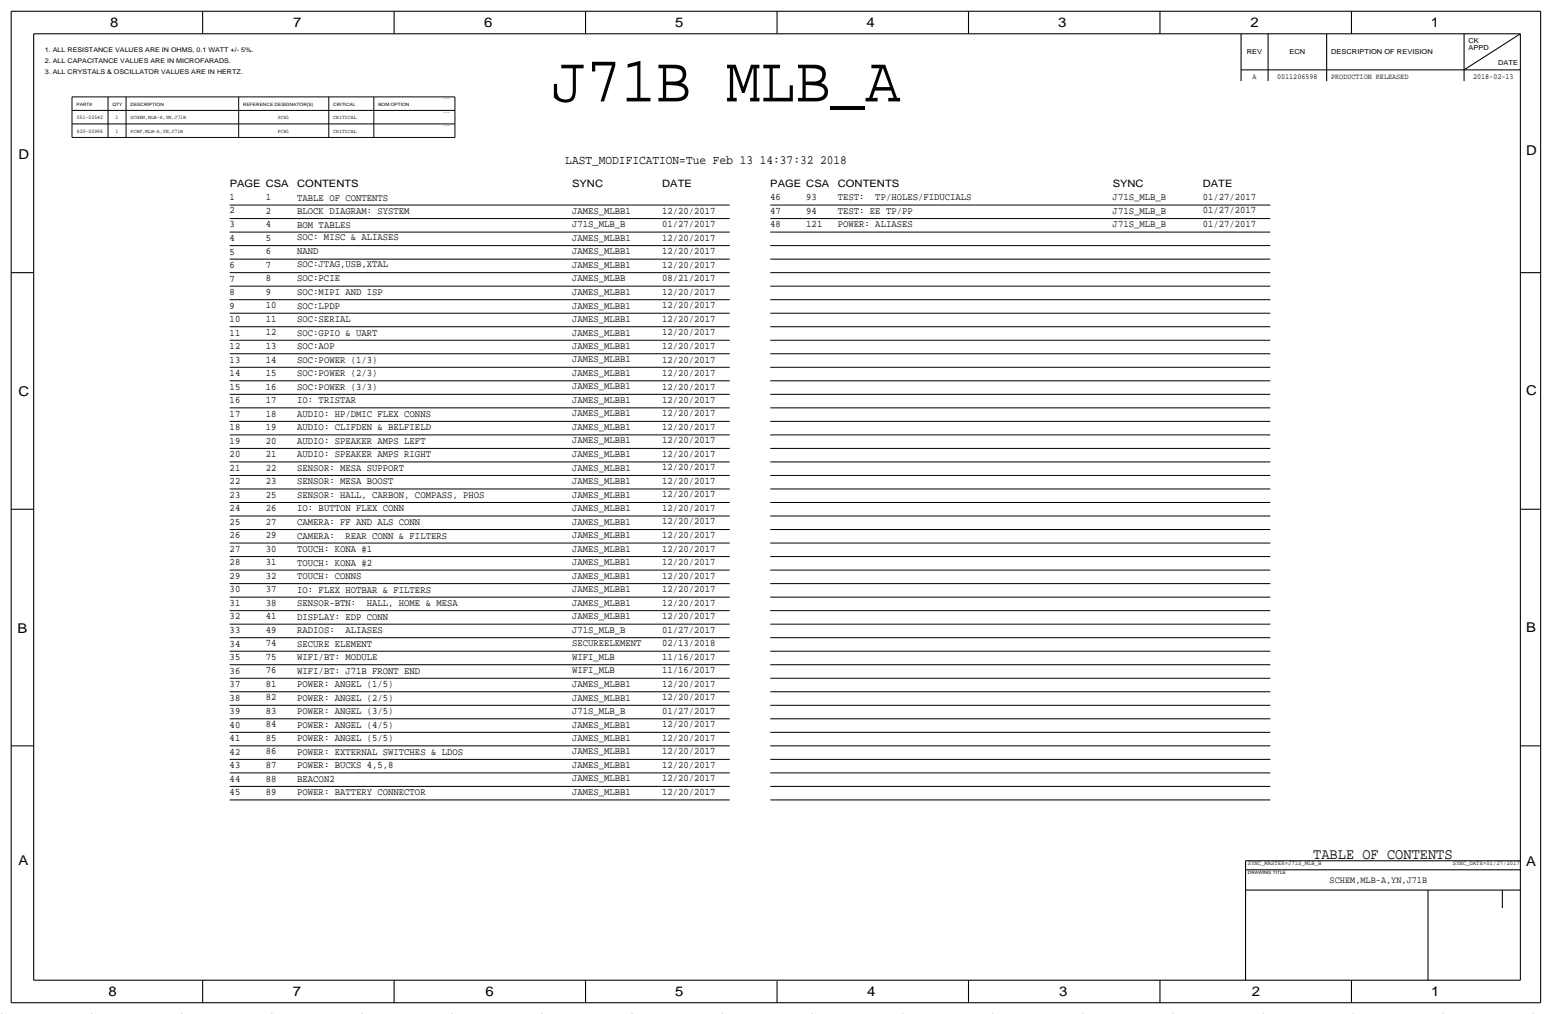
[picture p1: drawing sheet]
<svg xmlns="http://www.w3.org/2000/svg" width="875mm" height="572mm" viewBox="0 0 875 572" stroke-linecap="round" stroke-linejoin="round" font-family="sans-serif">
<defs><g id="words">
<text font-size="36.8" x="311" y="57">J71B MLB_A</text>
<text font-size="8.6" x="740" y="484">TABLE OF CONTENTS</text>
<g font-size="7.6">
<text x="62" y="15">8</text>
<text x="165" y="15">7</text>
<text x="273" y="15">6</text>
<text x="381" y="15">5</text>
<text x="489" y="15">4</text>
<text x="597" y="15">3</text>
<text x="705" y="15">2</text>
<text x="807" y="15">1</text>
<text x="10" y="89">D</text>
<text x="860" y="87">D</text>
<text x="10" y="223">C</text>
<text x="860" y="223">C</text>
<text x="10" y="357">B</text>
<text x="860" y="356">B</text>
<text x="10" y="487">A</text>
<text x="860" y="488">A</text>
<text x="61" y="562">8</text>
<text x="165" y="562">7</text>
<text x="274" y="562">6</text>
<text x="381" y="562">5</text>
<text x="489" y="562">4</text>
<text x="597" y="562">3</text>
<text x="706" y="562">2</text>
<text x="807" y="562">1</text>
</g>
<text font-size="7.1" x="319" y="93">LAST_MODIFICATION=Tue Feb 13 14:37:32 2018</text>
<g font-size="5.7">
<text x="129" y="105">PAGE CSA</text>
<text x="168" y="105">CONTENTS</text>
<text x="323" y="105">SYNC</text>
<text x="373" y="105">DATE</text>
<text x="434" y="105">PAGE CSA</text>
<text x="472" y="105">CONTENTS</text>
<text x="627" y="105">SYNC</text>
<text x="678" y="105">DATE</text>
</g>
<g font-size="5.6">
<text x="129" y="113">1</text>
<text x="150" y="113">1</text>
<text x="168" y="113">TABLE OF CONTENTS</text>
<text x="434" y="113">46</text>
<text x="455" y="113">93</text>
<text x="472" y="113">TEST:</text>
<text x="494" y="113">TP/HOLES/FIDUCIALS</text>
<text x="627" y="113">J71S_MLB_B</text>
<text x="678" y="113">01/27/2017</text>
<text x="129" y="120">2</text>
<text x="150" y="121">2</text>
<text x="168" y="121">BLOCK DIAGRAM: SYSTEM</text>
<text x="323" y="120">JAMES_MLBB1</text>
<text x="373" y="120">12/20/2017</text>
<text x="434" y="121">47</text>
<text x="455" y="120">94</text>
<text x="472" y="121">TEST: EE TP/PP</text>
<text x="627" y="120">J71S_MLB_B</text>
<text x="678" y="120">01/27/2017</text>
<text x="129" y="128">3</text>
<text x="150" y="128">4</text>
<text x="168" y="128">BOM TABLES</text>
<text x="323" y="128">J71S_MLB_B</text>
<text x="373" y="128">01/27/2017</text>
<text x="434" y="128">48</text>
<text x="455" y="128">121</text>
<text x="472" y="128">POWER: ALIASES</text>
<text x="627" y="128">J71S_MLB_B</text>
<text x="678" y="128">01/27/2017</text>
<text x="129" y="136">4</text>
<text x="150" y="136">5</text>
<text x="168" y="136">SOC: MISC &amp; ALIASES</text>
<text x="323" y="136">JAMES_MLBB1</text>
<text x="373" y="136">12/20/2017</text>
<text x="129" y="143">5</text>
<text x="150" y="143">6</text>
<text x="168" y="143">NAND</text>
<text x="323" y="143">JAMES_MLBB1</text>
<text x="373" y="143">12/20/2017</text>
<text x="129" y="151">6</text>
<text x="150" y="151">7</text>
<text x="168" y="151">SOC:JTAG,USB,XTAL</text>
<text x="323" y="151">JAMES_MLBB1</text>
<text x="373" y="151">12/20/2017</text>
<text x="129" y="159">7</text>
<text x="150" y="159">8</text>
<text x="168" y="158">SOC:PCIE</text>
<text x="323" y="159">JAMES_MLBB</text>
<text x="373" y="158">08/21/2017</text>
<text x="129" y="166">8</text>
<text x="150" y="166">9</text>
<text x="168" y="166">SOC:MIPI AND ISP</text>
<text x="323" y="166">JAMES_MLBB1</text>
<text x="373" y="166">12/20/2017</text>
<text x="129" y="174">9</text>
<text x="150" y="174">10</text>
<text x="168" y="174">SOC:LPDP</text>
<text x="323" y="174">JAMES_MLBB1</text>
<text x="373" y="174">12/20/2017</text>
<text x="129" y="182">10</text>
<text x="150" y="181">11</text>
<text x="168" y="181">SOC:SERIAL</text>
<text x="323" y="181">JAMES_MLBB1</text>
<text x="373" y="181">12/20/2017</text>
<text x="129" y="189">11</text>
<text x="150" y="189">12</text>
<text x="168" y="189">SOC:GPIO &amp; UART</text>
<text x="323" y="189">JAMES_MLBB1</text>
<text x="373" y="189">12/20/2017</text>
<text x="129" y="197">12</text>
<text x="150" y="197">13</text>
<text x="168" y="196">SOC:AOP</text>
<text x="323" y="197">JAMES_MLBB1</text>
<text x="373" y="197">12/20/2017</text>
<text x="129" y="204">13</text>
<text x="150" y="204">14</text>
<text x="168" y="204">SOC:POWER (1/3)</text>
<text x="323" y="204">JAMES_MLBB1</text>
<text x="373" y="204">12/20/2017</text>
<text x="129" y="212">14</text>
<text x="150" y="212">15</text>
<text x="168" y="212">SOC:POWER (2/3)</text>
<text x="323" y="212">JAMES_MLBB1</text>
<text x="373" y="212">12/20/2017</text>
<text x="129" y="220">15</text>
<text x="150" y="220">16</text>
<text x="168" y="220">SOC:POWER (3/3)</text>
<text x="323" y="219">JAMES_MLBB1</text>
<text x="373" y="220">12/20/2017</text>
<text x="129" y="227">16</text>
<text x="150" y="227">17</text>
<text x="168" y="227">IO: TRISTAR</text>
<text x="323" y="227">JAMES_MLBB1</text>
<text x="373" y="227">12/20/2017</text>
<text x="129" y="235">17</text>
<text x="150" y="235">18</text>
<text x="168" y="235">AUDIO: HP/DMIC FLEX CONNS</text>
<text x="323" y="235">JAMES_MLBB1</text>
<text x="373" y="235">12/20/2017</text>
<text x="129" y="242">18</text>
<text x="150" y="242">19</text>
<text x="168" y="243">AUDIO: CLIFDEN &amp; BELFIELD</text>
<text x="323" y="242">JAMES_MLBB1</text>
<text x="373" y="242">12/20/2017</text>
<text x="129" y="250">19</text>
<text x="150" y="250">20</text>
<text x="168" y="250">AUDIO: SPEAKER AMPS LEFT</text>
<text x="323" y="250">JAMES_MLBB1</text>
<text x="373" y="250">12/20/2017</text>
<text x="129" y="258">20</text>
<text x="150" y="258">21</text>
<text x="168" y="258">AUDIO: SPEAKER AMPS RIGHT</text>
<text x="323" y="258">JAMES_MLBB1</text>
<text x="373" y="258">12/20/2017</text>
<text x="129" y="265">21</text>
<text x="150" y="265">22</text>
<text x="168" y="265">SENSOR: MESA SUPPORT</text>
<text x="323" y="265">JAMES_MLBB1</text>
<text x="373" y="265">12/20/2017</text>
<text x="129" y="273">22</text>
<text x="150" y="273">23</text>
<text x="168" y="273">SENSOR: MESA BOOST</text>
<text x="323" y="273">JAMES_MLBB1</text>
<text x="373" y="273">12/20/2017</text>
<text x="129" y="281">23</text>
<text x="150" y="280">25</text>
<text x="168" y="281">SENSOR: HALL, CARBON, COMPASS, PHOS</text>
<text x="323" y="280">JAMES_MLBB1</text>
<text x="373" y="280">12/20/2017</text>
<text x="373" y="288">12/20/2017</text>
<text x="129" y="288">24</text>
<text x="150" y="288">26</text>
<text x="168" y="288">IO: BUTTON FLEX CONN</text>
<text x="323" y="288">JAMES_MLBB1</text>
<text x="129" y="296">25</text>
<text x="150" y="296">27</text>
<text x="168" y="296">CAMERA: FF AND ALS CONN</text>
<text x="323" y="296">JAMES_MLBB1</text>
<text x="373" y="296">12/20/2017</text>
<text x="129" y="303">26</text>
<text x="150" y="303">29</text>
<text x="168" y="304">CAMERA:</text>
<text x="195" y="304">REAR CONN &amp; FILTERS</text>
<text x="323" y="303">JAMES_MLBB1</text>
<text x="373" y="303">12/20/2017</text>
<text x="129" y="311">27</text>
<text x="150" y="311">30</text>
<text x="168" y="311">TOUCH: KONA #1</text>
<text x="323" y="311">JAMES_MLBB1</text>
<text x="373" y="311">12/20/2017</text>
<text x="129" y="319">28</text>
<text x="150" y="319">31</text>
<text x="168" y="319">TOUCH: KONA #2</text>
<text x="323" y="319">JAMES_MLBB1</text>
<text x="373" y="318">12/20/2017</text>
<text x="129" y="326">29</text>
<text x="150" y="326">32</text>
<text x="168" y="326">TOUCH: CONNS</text>
<text x="323" y="326">JAMES_MLBB1</text>
<text x="373" y="326">12/20/2017</text>
<text x="129" y="334">30</text>
<text x="150" y="334">37</text>
<text x="168" y="334">IO: FLEX HOTBAR &amp; FILTERS</text>
<text x="323" y="334">JAMES_MLBB1</text>
<text x="373" y="334">12/20/2017</text>
<text x="129" y="342">31</text>
<text x="150" y="341">38</text>
<text x="168" y="342">SENSOR-BTN:</text>
<text x="207" y="342">HALL, HOME &amp; MESA</text>
<text x="323" y="341">JAMES_MLBB1</text>
<text x="373" y="341">12/20/2017</text>
<text x="129" y="349">32</text>
<text x="150" y="349">41</text>
<text x="168" y="349">DISPLAY: EDP CONN</text>
<text x="323" y="349">JAMES_MLBB1</text>
<text x="373" y="349">12/20/2017</text>
<text x="129" y="357">33</text>
<text x="150" y="357">49</text>
<text x="168" y="357">RADIOS:</text>
<text x="195" y="357">ALIASES</text>
<text x="323" y="357">J71S_MLB_B</text>
<text x="373" y="357">01/27/2017</text>
<text x="129" y="364">34</text>
<text x="150" y="364">74</text>
<text x="168" y="364">SECURE ELEMENT</text>
<text x="323" y="364">SECUREELEMENT</text>
<text x="373" y="364">02/13/2018</text>
<text x="129" y="372">35</text>
<text x="150" y="372">75</text>
<text x="323" y="372">WIFI_MLB</text>
<text x="373" y="372">11/16/2017</text>
<text x="168" y="372">WIFI/BT: MODULE</text>
<text x="129" y="380">36</text>
<text x="150" y="380">76</text>
<text x="168" y="380">WIFI/BT: J71B FRONT END</text>
<text x="323" y="379">WIFI_MLB</text>
<text x="373" y="379">11/16/2017</text>
<text x="129" y="387">37</text>
<text x="150" y="387">81</text>
<text x="168" y="387">POWER: ANGEL (1/5)</text>
<text x="323" y="387">JAMES_MLBB1</text>
<text x="373" y="387">12/20/2017</text>
<text x="129" y="395">38</text>
<text x="150" y="395">82</text>
<text x="168" y="395">POWER: ANGEL (2/5)</text>
<text x="323" y="395">JAMES_MLBB1</text>
<text x="373" y="395">12/20/2017</text>
<text x="129" y="402">39</text>
<text x="150" y="402">83</text>
<text x="168" y="403">POWER: ANGEL (3/5)</text>
<text x="323" y="403">J71S_MLB_B</text>
<text x="373" y="402">01/27/2017</text>
<text x="129" y="410">40</text>
<text x="150" y="410">84</text>
<text x="168" y="410">POWER: ANGEL (4/5)</text>
<text x="323" y="410">JAMES_MLBB1</text>
<text x="373" y="410">12/20/2017</text>
<text x="129" y="418">41</text>
<text x="150" y="418">85</text>
<text x="168" y="418">POWER: ANGEL (5/5)</text>
<text x="323" y="418">JAMES_MLBB1</text>
<text x="373" y="417">12/20/2017</text>
<text x="129" y="425">42</text>
<text x="150" y="425">86</text>
<text x="168" y="425">POWER: EXTERNAL SWITCHES &amp; LDOS</text>
<text x="323" y="425">JAMES_MLBB1</text>
<text x="373" y="425">12/20/2017</text>
<text x="129" y="433">43</text>
<text x="150" y="433">87</text>
<text x="168" y="433">POWER: BUCKS 4,5,8</text>
<text x="323" y="433">JAMES_MLBB1</text>
<text x="373" y="433">12/20/2017</text>
<text x="129" y="441">44</text>
<text x="150" y="440">88</text>
<text x="168" y="441">BEACON2</text>
<text x="323" y="440">JAMES_MLBB1</text>
<text x="373" y="440">12/20/2017</text>
<text x="129" y="448">45</text>
<text x="150" y="448">89</text>
<text x="168" y="448">POWER: BATTERY CONNECTOR</text>
<text x="323" y="448">JAMES_MLBB1</text>
<text x="373" y="448">12/20/2017</text>
</g>
<text font-size="5.4" x="750" y="498">SCHEM,MLB-A,YN,J71B</text>
<g font-size="4.3">
<text x="706" y="44">A</text>
<text x="720" y="44">0011206598</text>
<text x="751" y="44">PRODUCTION RELEASED</text>
<text x="830" y="44">2018-02-13</text>
</g>
<g font-size="3.8">
<text x="828" y="24">CK</text>
<text x="828" y="28">APPD</text>
<text x="703" y="30">REV</text>
<text x="727" y="30">ECN</text>
<text x="751" y="30">DESCRIPTION OF REVISION</text>
<text x="845" y="37">DATE</text>
</g>
<g font-size="3.7">
<text x="25" y="29">1. ALL RESISTANCE VALUES ARE IN OHMS, 0.1 WATT +/- 5%.</text>
<text x="25" y="36">2. ALL CAPACITANCE VALUES ARE IN MICROFARADS.</text>
<text x="25" y="42">3. ALL CRYSTALS &amp; OSCILLATOR VALUES ARE IN HERTZ.</text>
</g>
<g font-size="3.5">
<text x="704" y="488">SYNC_MASTER=J71S_MLB_B</text>
<text x="819" y="488">SYNC_DATE=01/27/2017</text>
</g>
<g font-size="3.1">
<text x="43" y="67">051-02542</text>
<text x="65" y="67">1</text>
<text x="74" y="67">SCHEM,MLB-A,YN,J71B</text>
<text x="157" y="67">SCH1</text>
<text x="188" y="67">CRITICAL</text>
<text x="43" y="75">820-00996</text>
<text x="65" y="75">1</text>
<text x="74" y="75">PCBF,MLB-A,YN,J71B</text>
<text x="157" y="75">PCB1</text>
<text x="188" y="75">CRITICAL</text>
</g>
<g font-size="2.5">
<text x="43" y="60">PART#</text>
<text x="63" y="60">QTY</text>
<text x="74" y="60">DESCRIPTION</text>
<text x="137" y="60">REFERENCE DESIGNATOR(S)</text>
<text x="188" y="60">CRITICAL</text>
<text x="213" y="60">BOM OPTION</text>
<text x="704" y="493">DRAWING TITLE</text>
</g>
<g font-size=".4">
<text x="250" y="56">TABLE_5_HEAD</text>
<text x="250" y="63">TABLE_5_ITEM</text>
<text x="250" y="71">TABLE_5_ITEM</text>
</g>
</g></defs>
<g fill="none" stroke="#000" stroke-width=".6" stroke-linecap="butt">
<path d="M6 6v559zM6 6h863zM19 19v533zM19 19h838zM114 6v13zM222 6v13zM330 6v13zM438 6v13zM546 6v13zM654 6v13zM700 19v27zM715 19v27z"/>
<path d="M748 19v27zM762 6v13zM825 19v27zM857 19v533zM869 6v559zM700 39h157zM825 39l32-20zM6 154h13zM857 154h12zM6 287h13zM857 287h12zM6 420h13z"/>
<path d="M857 420h12zM702 485h155zM702 485v5zM702 490v62zM702 490h155zM702 502h155zM805 502v50zM847 502v10zM19 552h838zM114 552v13zM222 552v13zM330 552v13z"/>
<path d="M438 553v12zM546 552v13zM654 552v13zM762 552v13zM6 565h863z"/>
</g>
<g fill="none" stroke="#000" stroke-width=".56">
<path d="M41 55v7zM41 55h215zM61 55v7zM71 55v7zM135 55v7zM185 55v7zM211 55v7zM256 55v7zM41 62v8zM41 70h215zM41 70v7zM41 77h215z"/>
<path d="M41 62h215zM61 62v8zM61 70v7zM71 62v8zM71 70v7zM135 62v8zM135 70v7zM185 62v8zM185 70v7zM211 62v8zM211 70v7zM256 62v8z"/>
<path d="M256 70v7zM129 116h282zM434 116h282zM129 138h282zM129 131h282zM129 123h282zM434 138h282zM434 131h282zM434 123h282zM129 154h282zM129 146h282zM434 154h282z"/>
<path d="M434 146h282zM129 177h282zM129 169h282zM129 161h282zM434 177h282zM434 169h282zM434 161h282zM129 199h282zM129 192h282zM129 184h282zM434 199h282zM434 192h282z"/>
<path d="M434 184h282zM129 215h282zM129 207h282zM434 215h282zM434 207h282zM129 237h282zM129 230h282zM129 222h282zM434 237h282zM434 230h282zM434 222h282zM129 253h282z"/>
<path d="M129 245h282zM434 253h282zM434 245h282zM129 276h282zM129 268h282zM129 260h282zM434 276h282zM434 268h282zM434 260h282zM129 298h282zM129 291h282zM129 283h282z"/>
<path d="M434 298h282zM434 291h282zM434 283h282zM129 314h282zM129 306h282zM434 314h282zM434 306h282zM129 337h282zM129 329h282zM129 321h282zM434 337h282zM434 329h282z"/>
<path d="M434 321h282zM129 359h282zM129 352h282zM129 344h282zM434 359h282zM434 352h282zM434 344h282zM129 375h282zM129 367h282zM434 375h282zM434 367h282zM129 398h282z"/>
<path d="M129 390h282zM129 382h282zM434 398h282zM434 390h282zM434 382h282zM129 413h282zM129 405h282zM434 413h282zM434 405h282zM129 436h282zM129 428h282zM129 420h282z"/>
<path d="M434 436h282zM434 428h282zM434 420h282zM129 451h282zM129 443h282zM434 451h282zM434 443h282z"/>
</g>
<use href="#words"/>
</svg>
